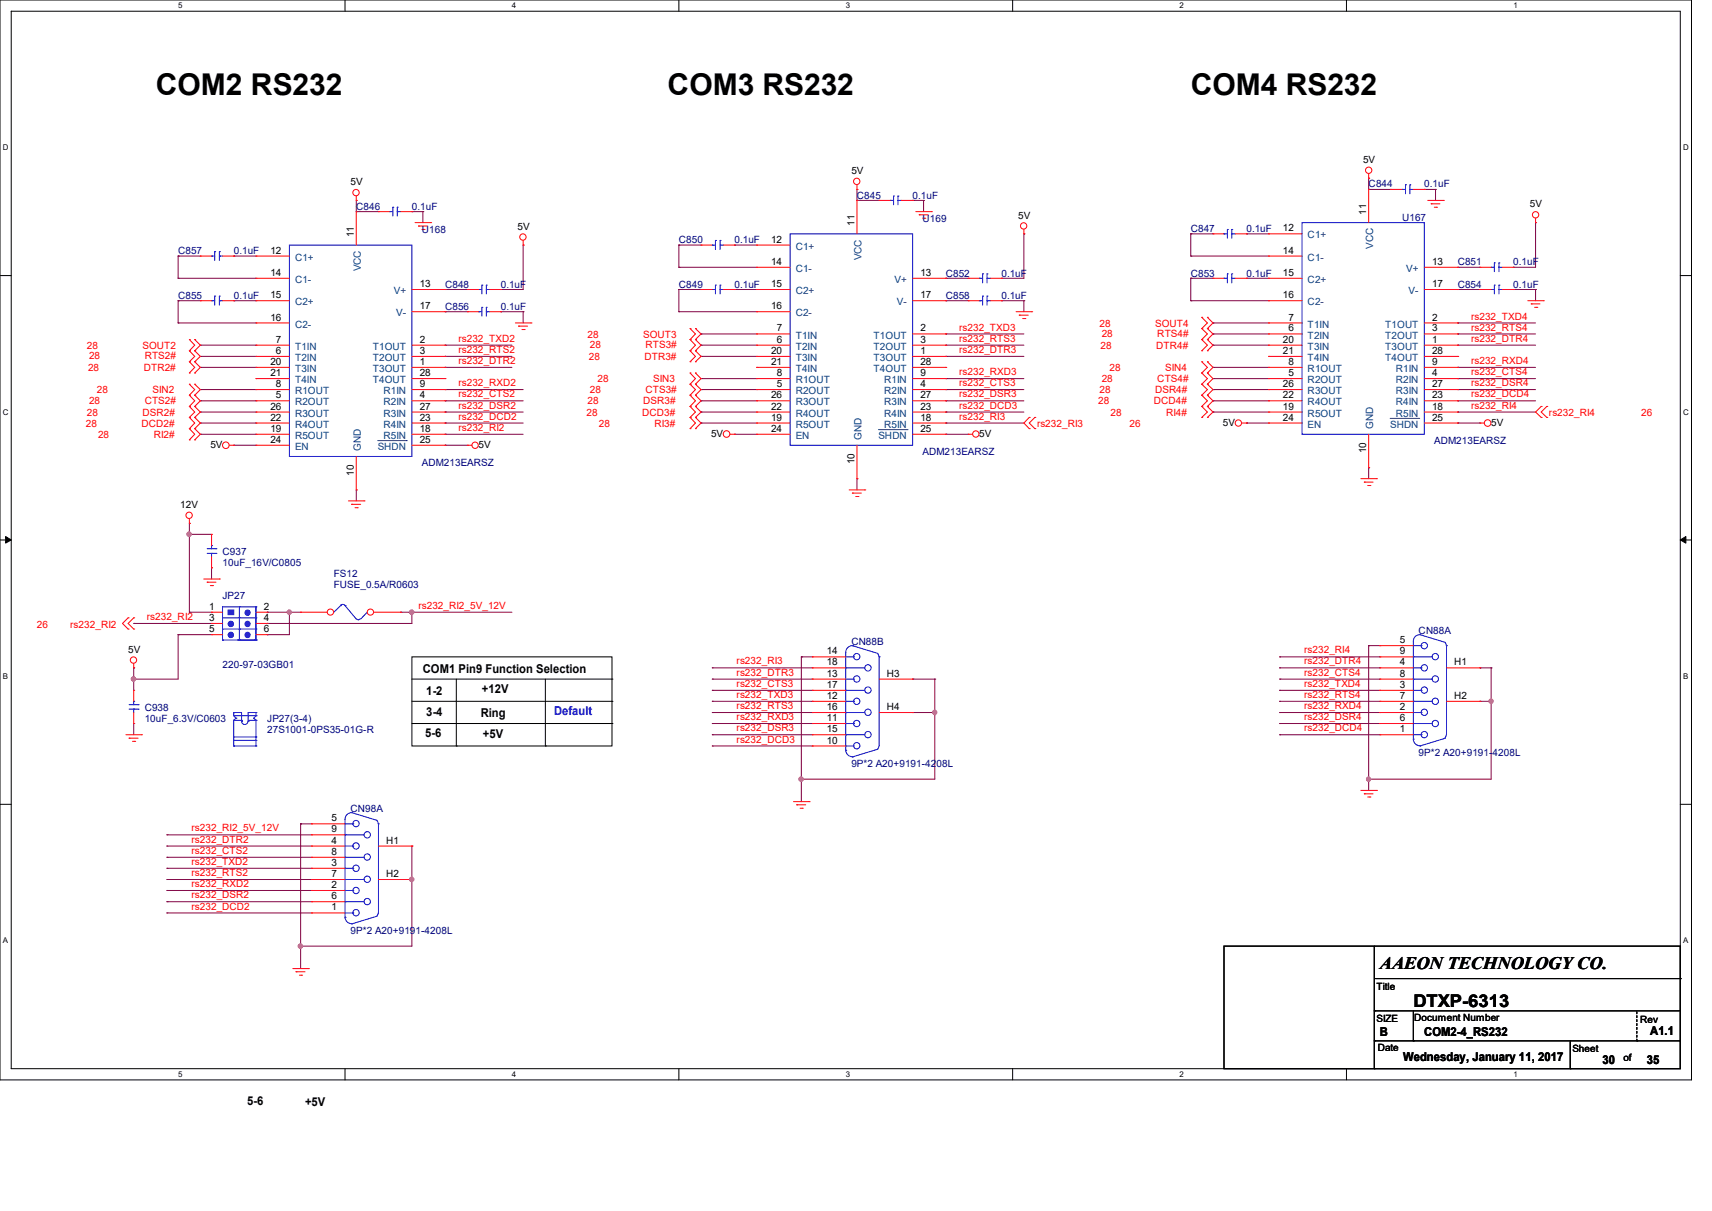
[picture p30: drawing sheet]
<svg xmlns="http://www.w3.org/2000/svg" width="297mm" height="210mm" viewBox="0 0 297 210" stroke-linecap="round" stroke-linejoin="round" font-family="sans-serif">
<defs><g id="words">
<g font-size="5.2">
<text x="27.1" y="16.4">COM2 RS232</text>
<text x="115.8" y="16.4">COM3 RS232</text>
<text x="206.6" y="16.4">COM4 RS232</text>
</g>
<g font-size="3">
<text x="239.4" y="168">AAEON TECHNOLOGY CO.</text>
<text x="245.2" y="174.7">DTXP-6313</text>
</g>
<g font-size="2.1">
<text x="73.4" y="116.7">COM1 Pin9 Function Selection</text>
<text x="74" y="120.5">1-2</text>
<text x="74" y="124.2">3-4</text>
<text x="83.4" y="124.4">Ring</text>
<text x="83.6" y="120.1">+12V</text>
<text x="73.7" y="127.9">5-6</text>
<text x="83.8" y="128.1">+5V</text>
<text x="239.4" y="179.6">B</text>
<text x="247.1" y="179.6">COM2-4_RS232</text>
<text x="286.3" y="179.4">A1.1</text>
<text x="243.5" y="184">Wednesday, January 11, 2017</text>
<text x="278" y="184.4">30</text>
<text x="285.7" y="184.4">35</text>
<text x="42.9" y="191.6">5-6</text>
<text x="52.9" y="191.8">+5V</text>
</g>
<text font-size="2.1" fill="#00f" x="96.1" y="124">Default</text>
<g font-size="1.7">
<text x="236.5" y="28.3">5V</text>
<text x="60.8" y="32.1">5V</text>
<text x="147.7" y="30.2">5V</text>
<text x="265.4" y="36">5V</text>
<text x="61.4" y="41.1" transform="rotate(-90 61.4 41.1)">11</text>
<text x="89.8" y="39.8">5V</text>
<text x="148.2" y="39.2" transform="rotate(-90 148.2 39.2)">11</text>
<text x="176.7" y="37.9">5V</text>
<text x="222.6" y="40.1">12</text>
<text x="237" y="37.3" transform="rotate(-90 237 37.3)">11</text>
<text x="46.9" y="44">12</text>
<text x="46.9" y="47.8">14</text>
<text x="133.8" y="42.1">12</text>
<text x="133.8" y="45.9">14</text>
<text x="159.7" y="47.8">13</text>
<text x="222.6" y="44">14</text>
<text x="222.6" y="47.8">15</text>
<text x="248.4" y="45.9">13</text>
<text x="46.9" y="51.7">15</text>
<text x="72.8" y="53.6">17</text>
<text x="72.8" y="49.8">13</text>
<text x="133.8" y="49.8">15</text>
<text x="133.8" y="53.6">16</text>
<text x="159.7" y="51.7">17</text>
<text x="222.6" y="51.7">16</text>
<text x="248.4" y="49.8">17</text>
<text x="46.9" y="55.6">16</text>
<text x="47.9" y="59.4">7</text>
<text x="72.8" y="59.4">2</text>
<text x="134.7" y="57.5">7</text>
<text x="134.7" y="59.4">6</text>
<text x="159.7" y="59.4">3</text>
<text x="159.7" y="57.5">2</text>
<text x="222.6" y="59.4">20</text>
<text x="223.6" y="55.6">7</text>
<text x="223.6" y="57.5">6</text>
<text x="248.4" y="59.4">1</text>
<text x="248.4" y="57.5">3</text>
<text x="248.4" y="55.6">2</text>
<text x="46.9" y="63.3">20</text>
<text x="46.9" y="65.2">21</text>
<text x="47.9" y="61.4">6</text>
<text x="72.8" y="65.2">28</text>
<text x="72.8" y="63.3">1</text>
<text x="72.8" y="61.4">3</text>
<text x="133.8" y="61.4">20</text>
<text x="133.8" y="63.3">21</text>
<text x="134.7" y="65.2">8</text>
<text x="159.7" y="65.2">9</text>
<text x="159.7" y="63.3">28</text>
<text x="159.7" y="61.4">1</text>
<text x="222.6" y="61.4">21</text>
<text x="223.6" y="63.3">8</text>
<text x="223.6" y="65.2">5</text>
<text x="248.4" y="65.2">4</text>
<text x="248.4" y="63.3">9</text>
<text x="248.4" y="61.4">28</text>
<text x="46.9" y="71">26</text>
<text x="47.9" y="67.1">8</text>
<text x="47.9" y="69.1">5</text>
<text x="72.8" y="71">27</text>
<text x="72.8" y="69.1">4</text>
<text x="72.8" y="67.1">9</text>
<text x="133.8" y="69.1">26</text>
<text x="133.8" y="71">22</text>
<text x="134.7" y="67.1">5</text>
<text x="159.7" y="71">23</text>
<text x="159.7" y="69.1">27</text>
<text x="159.7" y="67.1">4</text>
<text x="222.6" y="67.1">26</text>
<text x="222.6" y="69.1">22</text>
<text x="222.6" y="71">19</text>
<text x="248.4" y="71">18</text>
<text x="248.4" y="69.1">23</text>
<text x="248.4" y="67.1">27</text>
<text x="36.5" y="77.7">5V</text>
<text x="46.9" y="72.9">22</text>
<text x="46.9" y="74.9">19</text>
<text x="46.9" y="76.8">24</text>
<text x="72.8" y="76.8">25</text>
<text x="72.8" y="74.9">18</text>
<text x="72.8" y="72.9">23</text>
<text x="83" y="77.7">5V</text>
<text x="123.4" y="75.7">5V</text>
<text x="133.8" y="72.9">19</text>
<text x="133.8" y="74.9">24</text>
<text x="159.7" y="74.9">25</text>
<text x="159.7" y="72.9">18</text>
<text x="169.9" y="75.7">5V</text>
<text x="212.2" y="73.8">5V</text>
<text x="222.6" y="72.9">24</text>
<text x="248.4" y="72.9">25</text>
<text x="258.7" y="73.8">5V</text>
<text x="61.4" y="82.5" transform="rotate(-90 61.4 82.5)">10</text>
<text x="148.2" y="80.5" transform="rotate(-90 148.2 80.5)">10</text>
<text x="237" y="78.6" transform="rotate(-90 237 78.6)">10</text>
<text x="31.3" y="88.1">12V</text>
<text x="36.3" y="105.7">1</text>
<text x="36.3" y="107.7">3</text>
<text x="45.8" y="105.7">2</text>
<text x="45.8" y="107.7">4</text>
<text x="22.2" y="113.2">5V</text>
<text x="36.3" y="109.6">5</text>
<text x="45.8" y="109.6">6</text>
<text x="143.4" y="113.5">14</text>
<text x="242.9" y="111.5">5</text>
<text x="242.9" y="113.5">9</text>
<text x="143.4" y="115.4">18</text>
<text x="143.4" y="117.3">13</text>
<text x="143.4" y="119.3">17</text>
<text x="153.9" y="117.3">H3</text>
<text x="242.9" y="115.4">4</text>
<text x="242.9" y="117.3">8</text>
<text x="242.9" y="119.3">3</text>
<text x="252.3" y="115.4">H1</text>
<text x="143.4" y="121.2">12</text>
<text x="143.4" y="123.1">16</text>
<text x="143.4" y="125">11</text>
<text x="153.9" y="123.1">H4</text>
<text x="242.9" y="121.2">7</text>
<text x="242.9" y="123.1">2</text>
<text x="242.9" y="125">6</text>
<text x="252.3" y="121.2">H2</text>
<text x="143.4" y="127">15</text>
<text x="143.4" y="128.9">10</text>
<text x="242.9" y="127">1</text>
<text x="57.5" y="142.4">5</text>
<text x="57.5" y="144.4">9</text>
<text x="57.5" y="146.3">4</text>
<text x="57.5" y="148.2">8</text>
<text x="67" y="146.3">H1</text>
<text x="57.5" y="150.2">3</text>
<text x="57.5" y="152.1">7</text>
<text x="57.5" y="154">2</text>
<text x="57.5" y="156">6</text>
<text x="67" y="152.1">H2</text>
<text x="57.5" y="157.9">1</text>
<text x="238.8" y="171.7">Title</text>
<text x="238.8" y="177.3">SIZE</text>
<text x="245.4" y="177.1">Document Number</text>
<text x="284.6" y="177.5">Rev</text>
<text x="239" y="182.3">Date</text>
<text x="272.8" y="182.5">Sheet</text>
<text x="281.6" y="184.1">of</text>
</g>
<g font-size="1.7" fill="#000080">
<text x="148.7" y="34.5">C845</text>
<text x="158.3" y="34.5">0.1uF</text>
<text x="237.4" y="32.5">C844</text>
<text x="247.1" y="32.5">0.1uF</text>
<text x="61.8" y="36.4">C846</text>
<text x="71.5" y="36.4">0.1uF</text>
<text x="73.2" y="40.4">U168</text>
<text x="160.1" y="38.5">U169</text>
<text x="206.6" y="40.2">C847</text>
<text x="216.2" y="40.2">0.1uF</text>
<text x="243.2" y="38.3">U167</text>
<text x="30.9" y="44.1">C857</text>
<text x="40.6" y="44.1">0.1uF</text>
<text x="117.8" y="42.2">C850</text>
<text x="127.4" y="42.2">0.1uF</text>
<text x="164.1" y="48">C852</text>
<text x="173.7" y="48">0.1uF</text>
<text x="206.6" y="48">C853</text>
<text x="216.2" y="48">0.1uF</text>
<text x="252.9" y="46">C851</text>
<text x="262.5" y="46">0.1uF</text>
<text x="30.9" y="51.8">C855</text>
<text x="40.6" y="51.8">0.1uF</text>
<text x="77.2" y="53.8">C856</text>
<text x="77.2" y="49.9">C848</text>
<text x="86.9" y="53.8">0.1uF</text>
<text x="86.9" y="49.9">0.1uF</text>
<text x="117.8" y="49.9">C849</text>
<text x="127.4" y="49.9">0.1uF</text>
<text x="164.1" y="51.8">C858</text>
<text x="173.7" y="51.8">0.1uF</text>
<text x="252.9" y="49.9">C854</text>
<text x="262.5" y="49.9">0.1uF</text>
<text x="248.8" y="76.9">ADM213EARSZ</text>
<text x="73.2" y="80.8">ADM213EARSZ</text>
<text x="160.1" y="78.8">ADM213EARSZ</text>
<text x="38.6" y="96.2">C937</text>
<text x="38.6" y="98.1">10uF_16V/C0805</text>
<text x="57.9" y="100.1">FS12</text>
<text x="38.6" y="103.9">JP27</text>
<text x="57.9" y="102">FUSE_0.5A/R0603</text>
<text x="147.7" y="111.8">CN88B</text>
<text x="246.1" y="109.9">CN88A</text>
<text x="38.6" y="115.9">220-97-03GB01</text>
<text x="25.1" y="123.2">C938</text>
<text x="25.1" y="125.2">10uF_6.3V/C0603</text>
<text x="46.4" y="125.2">JP27(3-4)</text>
<text x="46.4" y="127.1">27S1001-0PS35-01G-R</text>
<text x="246.1" y="131.1">9P*2 A20+9191-4208L</text>
<text x="147.7" y="133.1">9P*2 A20+9191-4208L</text>
<text x="60.8" y="140.8">CN98A</text>
<text x="60.8" y="162">9P*2 A20+9191-4208L</text>
</g>
<g font-size="1.7" fill="#004080">
<text x="226.9" y="41.4">C1+</text>
<text x="51.2" y="45.2">C1+</text>
<text x="62.6" y="47.1" transform="rotate(-90 62.6 47.1)">VCC</text>
<text x="138" y="43.3">C1+</text>
<text x="138" y="47.2">C1-</text>
<text x="149.5" y="45.1" transform="rotate(-90 149.5 45.1)">VCC</text>
<text x="226.9" y="45.2">C1-</text>
<text x="238.2" y="43.2" transform="rotate(-90 238.2 43.2)">VCC</text>
<text x="244" y="47.2">V+</text>
<text x="51.2" y="49.1">C1-</text>
<text x="51.2" y="53">C2+</text>
<text x="68.3" y="51">V+</text>
<text x="138" y="51">C2+</text>
<text x="155.2" y="49.1">V+</text>
<text x="155.6" y="53">V-</text>
<text x="226.9" y="49.1">C2+</text>
<text x="226.9" y="53">C2-</text>
<text x="244.4" y="51">V-</text>
<text x="51.2" y="56.8">C2-</text>
<text x="68.7" y="54.9">V-</text>
<text x="138" y="54.9">C2-</text>
<text x="138" y="58.7">T1IN</text>
<text x="151.6" y="58.7">T1OUT</text>
<text x="226.9" y="56.8">T1IN</text>
<text x="226.9" y="58.7">T2IN</text>
<text x="240.3" y="58.7">T2OUT</text>
<text x="240.3" y="56.8">T1OUT</text>
<text x="51.2" y="60.7">T1IN</text>
<text x="51.2" y="62.6">T2IN</text>
<text x="51.2" y="64.5">T3IN</text>
<text x="64.7" y="64.5">T3OUT</text>
<text x="64.7" y="62.6">T2OUT</text>
<text x="64.7" y="60.7">T1OUT</text>
<text x="138" y="60.7">T2IN</text>
<text x="138" y="62.6">T3IN</text>
<text x="138" y="64.5">T4IN</text>
<text x="151.6" y="64.5">T4OUT</text>
<text x="151.6" y="62.6">T3OUT</text>
<text x="151.6" y="60.7">T2OUT</text>
<text x="226.9" y="60.7">T3IN</text>
<text x="226.9" y="62.6">T4IN</text>
<text x="226.9" y="64.5">R1OUT</text>
<text x="240.3" y="62.6">T4OUT</text>
<text x="240.3" y="60.7">T3OUT</text>
<text x="242.2" y="64.5">R1IN</text>
<text x="51.2" y="66.5">T4IN</text>
<text x="51.2" y="68.4">R1OUT</text>
<text x="51.2" y="70.3">R2OUT</text>
<text x="64.7" y="66.5">T4OUT</text>
<text x="66.5" y="70.3">R2IN</text>
<text x="66.5" y="68.4">R1IN</text>
<text x="138" y="66.5">R1OUT</text>
<text x="138" y="68.4">R2OUT</text>
<text x="138" y="70.3">R3OUT</text>
<text x="153.4" y="70.3">R3IN</text>
<text x="153.4" y="68.4">R2IN</text>
<text x="153.4" y="66.5">R1IN</text>
<text x="226.9" y="66.5">R2OUT</text>
<text x="226.9" y="68.4">R3OUT</text>
<text x="226.9" y="70.3">R4OUT</text>
<text x="242.2" y="70.3">R4IN</text>
<text x="242.2" y="68.4">R3IN</text>
<text x="242.2" y="66.5">R2IN</text>
<text x="51.2" y="72.3">R3OUT</text>
<text x="51.2" y="74.2">R4OUT</text>
<text x="51.2" y="76.1">R5OUT</text>
<text x="66.5" y="76.1">R5IN</text>
<text x="66.5" y="74.2">R4IN</text>
<text x="66.5" y="72.3">R3IN</text>
<text x="138" y="72.3">R4OUT</text>
<text x="138" y="74.2">R5OUT</text>
<text x="138" y="76.1">EN</text>
<text x="149.5" y="76.2" transform="rotate(-90 149.5 76.2)">GND</text>
<text x="152.4" y="76.1">SHDN</text>
<text x="153.4" y="74.2">R5IN</text>
<text x="153.4" y="72.3">R4IN</text>
<text x="226.9" y="72.3">R5OUT</text>
<text x="226.9" y="74.2">EN</text>
<text x="238.2" y="74.3" transform="rotate(-90 238.2 74.3)">GND</text>
<text x="241.2" y="74.2">SHDN</text>
<text x="242.2" y="72.3">R5IN</text>
<text x="51.2" y="78">EN</text>
<text x="62.6" y="78.2" transform="rotate(-90 62.6 78.2)">GND</text>
<text x="65.5" y="78">SHDN</text>
</g>
<g font-size="1.7" fill="#f00">
<text x="79.5" y="59.3">rs232_TXD2</text>
<text x="101.9" y="58.6">28</text>
<text x="111.6" y="58.6">SOUT3</text>
<text x="166.4" y="59.3">rs232_RTS3</text>
<text x="166.4" y="57.3">rs232_TXD3</text>
<text x="190.7" y="56.6">28</text>
<text x="191.1" y="58.4">28</text>
<text x="200.4" y="56.6">SOUT4</text>
<text x="200.8" y="58.4">RTS4#</text>
<text x="255.2" y="57.3">rs232_RTS4</text>
<text x="255.2" y="59.3">rs232_DTR4</text>
<text x="255.2" y="55.4">rs232_TXD4</text>
<text x="15.1" y="60.5">28</text>
<text x="15.3" y="64.3">28</text>
<text x="15.5" y="62.2">28</text>
<text x="24.7" y="60.5">SOUT2</text>
<text x="24.9" y="64.3">DTR2#</text>
<text x="25.1" y="62.2">RTS2#</text>
<text x="79.5" y="61.2">rs232_RTS2</text>
<text x="79.5" y="63.1">rs232_DTR2</text>
<text x="102.1" y="62.4">28</text>
<text x="102.3" y="60.3">28</text>
<text x="111.8" y="62.4">DTR3#</text>
<text x="112" y="60.3">RTS3#</text>
<text x="166.4" y="65.1">rs232_RXD3</text>
<text x="166.4" y="61.2">rs232_DTR3</text>
<text x="190.9" y="60.5">28</text>
<text x="192.5" y="64.3">28</text>
<text x="200.6" y="60.5">DTR4#</text>
<text x="202.1" y="64.3">SIN4</text>
<text x="255.2" y="63.1">rs232_RXD4</text>
<text x="255.2" y="65.1">rs232_CTS4</text>
<text x="15.5" y="70.1">28</text>
<text x="16.8" y="68.2">28</text>
<text x="25.1" y="70.1">CTS2#</text>
<text x="26.5" y="68.2">SIN2</text>
<text x="79.5" y="70.9">rs232_DSR2</text>
<text x="79.5" y="67">rs232_RXD2</text>
<text x="79.5" y="68.9">rs232_CTS2</text>
<text x="101.9" y="70.1">28</text>
<text x="102.3" y="68.2">28</text>
<text x="103.7" y="66.3">28</text>
<text x="111.6" y="70.1">DSR3#</text>
<text x="112" y="68.2">CTS3#</text>
<text x="113.3" y="66.3">SIN3</text>
<text x="166.4" y="70.9">rs232_DCD3</text>
<text x="166.4" y="68.9">rs232_DSR3</text>
<text x="166.4" y="67">rs232_CTS3</text>
<text x="190.5" y="70.1">28</text>
<text x="190.7" y="68.2">28</text>
<text x="191.1" y="66.3">28</text>
<text x="200.2" y="70.1">DCD4#</text>
<text x="200.4" y="68.2">DSR4#</text>
<text x="200.8" y="66.3">CTS4#</text>
<text x="255.2" y="67">rs232_DSR4</text>
<text x="255.2" y="70.9">rs232_RI4</text>
<text x="255.2" y="68.9">rs232_DCD4</text>
<text x="14.9" y="74">28</text>
<text x="15.1" y="72.1">28</text>
<text x="17" y="75.9">28</text>
<text x="24.6" y="74">DCD2#</text>
<text x="24.7" y="72.1">DSR2#</text>
<text x="26.7" y="75.9">RI2#</text>
<text x="79.5" y="74.7">rs232_RI2</text>
<text x="79.5" y="72.8">rs232_DCD2</text>
<text x="101.8" y="72.1">28</text>
<text x="103.9" y="74">28</text>
<text x="111.4" y="72.1">DCD3#</text>
<text x="113.5" y="74">RI3#</text>
<text x="166.4" y="72.8">rs232_RI3</text>
<text x="179.9" y="74">rs232_RI3</text>
<text x="192.7" y="72.1">28</text>
<text x="195.9" y="74">26</text>
<text x="202.3" y="72.1">RI4#</text>
<text x="268.7" y="72.1">rs232_RI4</text>
<text x="284.7" y="72.1">26</text>
<text x="25.5" y="107.5">rs232_RI2</text>
<text x="72.6" y="105.6">rs232_RI2_5V_12V</text>
<text x="6.4" y="109">26</text>
<text x="12.2" y="109">rs232_RI2</text>
<text x="226.3" y="113.3">rs232_RI4</text>
<text x="127.8" y="119.1">rs232_CTS3</text>
<text x="127.8" y="117.2">rs232_DTR3</text>
<text x="127.8" y="115.2">rs232_RI3</text>
<text x="226.3" y="119.1">rs232_TXD4</text>
<text x="226.3" y="117.2">rs232_CTS4</text>
<text x="226.3" y="115.2">rs232_DTR4</text>
<text x="127.8" y="124.9">rs232_RXD3</text>
<text x="127.8" y="121">rs232_TXD3</text>
<text x="127.8" y="123">rs232_RTS3</text>
<text x="226.3" y="124.9">rs232_DSR4</text>
<text x="226.3" y="123">rs232_RXD4</text>
<text x="226.3" y="121">rs232_RTS4</text>
<text x="127.8" y="126.8">rs232_DSR3</text>
<text x="127.8" y="128.8">rs232_DCD3</text>
<text x="226.3" y="126.8">rs232_DCD4</text>
<text x="33.2" y="150">rs232_TXD2</text>
<text x="33.2" y="148.1">rs232_CTS2</text>
<text x="33.2" y="146.1">rs232_DTR2</text>
<text x="33.2" y="144.2">rs232_RI2_5V_12V</text>
<text x="33.2" y="155.8">rs232_DSR2</text>
<text x="33.2" y="153.8">rs232_RXD2</text>
<text x="33.2" y="151.9">rs232_RTS2</text>
<text x="33.2" y="157.7">rs232_DCD2</text>
</g>
<g font-size="1.4">
<text x="30.9" y="1.4">5</text>
<text x="88.8" y="1.4">4</text>
<text x="146.7" y="1.4">3</text>
<text x="204.6" y="1.4">2</text>
<text x="262.6" y="1.4">1</text>
<text x=".5" y="26.1">D</text>
<text x="292" y="26.1">D</text>
<text x=".5" y="71.9">C</text>
<text x="292" y="71.9">C</text>
<text x=".5" y="117.8">B</text>
<text x="292" y="117.8">B</text>
<text x=".5" y="163.6">A</text>
<text x="292" y="163.6">A</text>
<text x="30.9" y="186.8">5</text>
<text x="88.8" y="186.8">4</text>
<text x="146.7" y="186.8">3</text>
<text x="204.6" y="186.8">2</text>
<text x="262.6" y="186.8">1</text>
</g>
</g></defs>
<path d="M0 0h293.5v187.3h-293.5zM1.9 1.9h289.6v183.4h-289.6z" fill="none" stroke="#000" stroke-width=".17"/>
<g fill="#fff">
<path d="M30.9 .2h.8v1.5h-.8z"/>
<path d="M30.9 185.5h.8v1.6h-.8z"/>
</g>
<path d="M59.9 0v1.9M59.9 185.3v2" fill="none" stroke="#000" stroke-width=".17"/>
<g fill="#fff">
<path d="M88.8 .2h.8v1.5h-.8z"/>
<path d="M88.8 185.5h.8v1.6h-.8z"/>
</g>
<path d="M117.8 0v1.9M117.8 185.3v2" fill="none" stroke="#000" stroke-width=".17"/>
<g fill="#fff">
<path d="M146.7 .2h.8v1.5h-.8z"/>
<path d="M146.7 185.5h.8v1.6h-.8z"/>
</g>
<path d="M175.7 0v1.9M175.7 185.3v2" fill="none" stroke="#000" stroke-width=".17"/>
<g fill="#fff">
<path d="M204.6 .2h.8v1.5h-.8z"/>
<path d="M204.6 185.5h.8v1.6h-.8z"/>
</g>
<path d="M233.6 0v1.9M233.6 185.3v2" fill="none" stroke="#000" stroke-width=".17"/>
<g fill="#fff">
<path d="M262.6 .2h.7v1.5h-.7z"/>
<path d="M262.6 185.5h.7v1.6h-.7z"/>
<path d="M.5 24.8h1v1.6h-1z"/>
<path d="M292 24.8h1v1.6h-1z"/>
<path d="M.5 70.7h1v1.5h-1z"/>
<path d="M292 70.7h1v1.5h-1z"/>
</g>
<path d="M0 47.8h1.9M291.5 47.8h2" fill="none" stroke="#000" stroke-width=".17"/>
<g fill="#fff">
<path d="M.5 116.5h.9v1.6h-.9z"/>
<path d="M292 116.5h.9v1.6h-.9z"/>
</g>
<path d="M0 93.6h1.9M291.5 93.6h2" fill="none" stroke="#000" stroke-width=".17"/>
<path d="M1 93l.9 .6-.9 .6zM291.5 93.6l1-.6v1.2z" fill="#000" stroke="#000" stroke-width=".17"/>
<g fill="#fff">
<path d="M.5 162.4h.9v1.5h-.9z"/>
<path d="M292 162.4h.9v1.5h-.9z"/>
</g>
<g fill="none" stroke="#000" stroke-width=".17">
<path d="M71.5 113.9h34.7v15.5h-34.7zM71.5 117.8h34.7M79.2 117.8v11.6M94.6 117.8v11.6M106.2 117.8h.1M0 139.5h1.9M71.5 121.6h34.7M71.5 125.5h34.7M79.2 129.4h.1M94.6 129.4h.1M106.2 121.6h.1M106.2 125.5h.1"/>
<path d="M291.5 139.5h2M212.3 164.1h79.2v21.2h-79.2zM238.4 175.3h.1M238.4 175.3h53.1M238.4 164.1v21.2M238.6 169.7h52.9M245.2 175.3v5.2M291.5 169.7h.1M238.4 180.5h.1M238.4 185.3h.1M238.4 180.5h53.1M245.2 180.5h.1"/>
<path d="M272.4 185.3h.1M272.4 180.5v4.8"/>
</g>
<g fill="none" stroke="#800040" stroke-width=".17">
<path d="M61.8 34.8h.1M61.8 36.7h.1M61.8 34.8v1.9M61.8 36.7h3.9M71.5 36.7h.1M71.5 36.7h1.9M73.4 36.7h.1M73.4 36.7v1.9M148.7 34.8h.1M148.7 32.9h.1M148.7 34.8h3.8M148.7 32.9v1.9"/>
<path d="M158.3 34.8h.1M158.3 34.8h1.9M160.2 34.8h.1M160.2 34.8v1.9M237.4 32.9h.1M237.4 30.9h.1M237.4 30.9v2M237.4 32.9h3.9M247.1 32.9h.1M247.1 32.9h1.9M249 32.9h.1M249 32.9v1.9"/>
<path d="M266.4 38.6h.1M266.4 38.6v7.8h-3.8M30.9 48.3h.1M30.9 52.2h.1M30.9 56h.1M30.9 44.4h.1M30.9 48.3h13.5M30.9 52.2h3.9M30.9 44.4v3.9M30.9 52.2v3.8M30.9 56h13.5M30.9 44.4h3.9"/>
<path d="M34.8 59.9h.1M34.8 59.9h9.6M40.6 44.4h.1M40.6 52.2h.1M40.6 52.2h3.8M40.6 44.4h3.8M77.2 59.9h.1M77.2 54.1h.1M77.2 50.2h.1M77.2 59.9h11.6M77.2 54.1h3.9M77.2 50.2h3.9"/>
<path d="M86.9 54.1h.1M86.9 50.2h.1M86.9 54.1h3.9M90.8 42.5h.1M90.8 54.1h.1M90.8 42.5v7.7h-3.9M90.8 54.1v1.9M117.8 46.4h.1M117.8 50.2h.1M117.8 54.1h.1M117.8 42.5h.1M117.8 54.1h13.5"/>
<path d="M117.8 50.2h3.8M117.8 46.4h13.5M117.8 42.5v3.9M117.8 50.2v3.9M117.8 42.5h3.8M121.6 57.9h.1M121.6 59.9h.1M121.6 59.9h9.7M121.6 57.9h9.7M127.4 50.2h.1M127.4 42.5h.1M127.4 50.2h3.9"/>
<path d="M127.4 42.5h3.9M164.1 52.2h.1M164.1 48.3h.1M164.1 59.9h.1M164.1 57.9h.1M164.1 59.9h13.5M164.1 48.3h3.9M164.1 52.2h3.9M164.1 57.9h13.5M173.7 52.2h.1M173.7 48.3h.1M173.7 52.2h3.9"/>
<path d="M177.6 40.6h.1M177.6 52.2h.1M177.6 40.6v7.7h-3.9M177.6 52.2v1.9M206.6 44.4h.1M206.6 48.3h.1M206.6 52.2h.1M206.6 40.6h.1M206.6 48.3h3.8M206.6 52.2h13.5M206.6 44.4h13.5M206.6 40.6v3.8"/>
<path d="M206.6 48.3v3.9M206.6 40.6h3.8M210.4 57.9h.1M210.4 56h.1M210.4 59.9h.1M210.4 59.9h9.7M210.4 56h9.7M210.4 57.9h9.7M216.2 40.6h.1M216.2 48.3h.1M216.2 48.3h3.9M216.2 40.6h3.9"/>
<path d="M252.9 57.9h.1M252.9 59.9h.1M252.9 56h.1M252.9 50.2h.1M252.9 46.4h.1M252.9 59.9h13.5M252.9 50.2h3.9M252.9 56h13.5M252.9 46.4h3.9M252.9 57.9h13.5M262.6 50.2h.1M262.6 46.4h.1"/>
<path d="M262.6 50.2h3.8M266.4 50.2h.1M266.4 50.2v2M34.8 75.3h.1M34.8 73.4h.1M34.8 71.5h.1M34.8 61.8h.1M34.8 69.5h.1M34.8 63.7h.1M34.8 67.6h.1M34.8 75.3h9.6M34.8 73.4h9.6"/>
<path d="M34.8 71.5h9.6M34.8 67.6h9.6M34.8 61.8h9.6M34.8 69.5h9.6M34.8 63.7h9.6M40.6 77.2h.1M40.6 77.2h3.8M77.2 71.5h.1M77.2 67.6h.1M77.2 61.8h.1M77.2 69.5h.1M77.2 75.3h.1"/>
<path d="M77.2 63.7h.1M77.2 73.4h.1M77.2 77.2h.1M77.2 75.3h13.6M77.2 73.4h13.6M77.2 71.5h13.6M77.2 67.6h13.6M77.2 61.8h11.6M77.2 69.5h13.6M77.2 63.7h11.6M77.2 77.2h3.9M121.6 65.7h.1"/>
<path d="M121.6 71.5h.1M121.6 69.5h.1M121.6 67.6h.1M121.6 73.4h.1M121.6 61.8h.1M121.6 73.4h9.7M121.6 71.5h9.7M121.6 67.6h9.7M121.6 61.8h9.7M121.6 69.5h9.7M121.6 65.7h9.7M127.4 75.3h.1"/>
<path d="M127.4 75.3h3.9M164.1 75.3h.1M164.1 71.5h.1M164.1 73.4h.1M164.1 69.5h.1M164.1 65.7h.1M164.1 61.8h.1M164.1 67.6h.1M164.1 75.3h3.9M164.1 73.4h13.5M164.1 71.5h13.5M164.1 67.6h13.5"/>
<path d="M164.1 61.8h13.5M164.1 69.5h13.5M164.1 65.7h13.5M210.4 71.5h.1M210.4 69.5h.1M210.4 67.6h.1M210.4 65.7h.1M210.4 63.7h.1M210.4 71.5h9.7M210.4 67.6h9.7M210.4 69.5h9.7M210.4 63.7h9.7"/>
<path d="M210.4 65.7h9.7M216.2 73.4h.1M216.2 73.4h3.9M252.9 67.6h.1M252.9 63.7h.1M252.9 65.7h.1M252.9 71.5h.1M252.9 69.5h.1M252.9 73.4h.1M252.9 73.4h3.9M252.9 71.5h13.5M252.9 67.6h13.5"/>
<path d="M252.9 69.5h13.5M252.9 63.7h13.5M252.9 65.7h13.5M32.9 92.7h.1M32.9 90.8h.1M32.9 92.7h3.8M32.9 90.8v15.4M36.7 98.5h.1M36.7 98.5v1.9M61.8 85h.1M61.8 85v1.9M148.7 83h.1"/>
<path d="M148.7 83v2M237.4 81.1h.1M237.4 81.1v1.9M23.2 117.8h.1M23.2 108.1h.1M23.2 115.8h.1M23.2 115.8v3.9M23.2 108.1h13.5M30.9 110.1h.1M30.9 110.1v7.7h-7.7M30.9 110.1h5.8M32.9 106.2h.1"/>
<path d="M32.9 106.2h3.8M46.4 110.1h.1M46.4 108.1h.1M46.4 106.2h.1M46.4 106.2h5.8M50.2 106.2h.1M50.2 106.2v3.9h-3.8M69.5 106.2h.1M69.5 106.2h19.3M71.5 106.2h.1M71.5 106.2v1.9h-25.1M123.6 119.7h.1"/>
<path d="M123.6 117.8h.1M123.6 115.8h.1M123.6 115.8h17.3M123.6 117.8h17.3M123.6 119.7h17.3M139 113.9h.1M139 113.9h1.9M139 113.9v25.1M158.3 117.8h.1M158.3 117.8h3.9M162.2 117.8h.1M162.2 117.8v17.3h-23.2"/>
<path d="M222 119.7h.1M222 117.8h.1M222 115.8h.1M222 113.9h.1M222 115.8h17.4M222 117.8h17.4M222 113.9h17.4M222 119.7h17.4M237.4 112h.1M237.4 112v25.1M237.4 112h2M256.8 115.8h.1"/>
<path d="M256.8 115.8h1.9M258.7 115.8h.1M258.7 115.8v19.3h-21.3M23.2 125.5h.1M23.2 125.5v1.9M123.6 127.4h.1M123.6 129.4h.1M123.6 125.5h.1M123.6 121.6h.1M123.6 123.6h.1M123.6 123.6h17.3M123.6 121.6h17.3"/>
<path d="M123.6 127.4h17.3M123.6 129.4h17.3M123.6 125.5h17.3M139 135.1h.1M158.3 123.6h.1M158.3 123.6h3.9M162.2 123.6h.1M222 125.5h.1M222 127.4h.1M222 123.6h.1M222 121.6h.1M222 123.6h17.4"/>
<path d="M222 121.6h17.4M222 127.4h17.4M222 125.5h17.4M237.4 135.1h.1M256.8 121.6h.1M256.8 121.6h1.9M258.7 121.6h.1M29 156.4h.1M29 158.3h.1M29 154.4h.1M29 150.6h.1M29 148.7h.1"/>
<path d="M29 146.7h.1M29 144.8h.1M29 152.5h.1M29 156.4h25.1M29 158.3h25.1M29 154.4h25.1M29 150.6h25.1M29 148.7h25.1M29 146.7h25.1M29 144.8h25.1M29 152.5h25.1M52.2 142.9h.1"/>
<path d="M52.2 142.9v25.1M52.2 142.9h1.9M71.5 152.5h.1M71.5 146.7h.1M71.5 146.7v17.4h-19.3M52.2 164.1h.1"/>
</g>
<g fill="#f0f" stroke="#f0f" stroke-width=".17">
<circle cx="258.7" cy="121.6" r=".37"/>
<circle cx="162.1" cy="123.5" r=".37"/>
<circle cx="237.4" cy="135.1" r=".37"/>
<circle cx="139" cy="135.1" r=".38"/>
<circle cx="52.1" cy="164.1" r=".38"/>
<circle cx="71.4" cy="152.5" r=".38"/>
<circle cx="23.2" cy="117.8" r=".38"/>
<circle cx="50.2" cy="106.2" r=".37"/>
<circle cx="71.4" cy="106.2" r=".38"/>
<circle cx="32.8" cy="92.6" r=".38"/>
</g>
<g fill="none" stroke="#f00" stroke-width=".17">
<path d="M61.8 34.8h.1M61.8 36.7h.1M61.8 34v.8M61.8 36.7v5.8M65.7 36.7h.1M65.7 36.7h1.9M69.5 36.7h2M71.5 36.7h.1M72 38.6h2.7M72.6 39.2h.1M72.6 39.2h1.5M73.2 39.8h.4"/>
<path d="M73.6 39.8h.1M74.7 38.6h.1M148.7 32.9h.1M148.7 34.8h.1M148.7 32v.9M148.7 34.8v5.8M152.5 34.8h.1M152.5 34.8h1.9M156.4 34.8h1.9M158.3 34.8h.1M158.9 36.7h2.7M159.5 37.3h.1"/>
<path d="M159.5 37.3h1.5M160.1 37.8h.3M160.4 37.8h.1M161.6 36.7h.1M177.6 39.8v.8M237.4 30.9h.1M237.4 32.9h.1M237.4 30.1v.8M237.4 32.9v5.7M241.3 32.9h.1M241.3 32.9h1.9M245.2 32.9h1.9"/>
<path d="M247.1 32.9h.1M247.7 34.8h2.7M248.3 35.3h.1M248.3 35.3h1.5M248.8 35.9h.4M249.2 35.9h.1M250.4 34.8h.1M266.4 38.6h.1M266.4 37.8v.8M32.9 58.9h.1M32.9 58.9l.9 1-.9 .9M33.8 58.9h.1"/>
<path d="M33.8 58.9l1 1-1 .9M34.8 44.4h.1M34.8 52.2h.1M34.8 52.2h1.9M34.8 44.4h1.9M38.6 52.2h2M38.6 44.4h2M40.6 44.4h.1M40.6 52.2h.1M44.4 44.4h.1M44.4 48.3h.1M44.4 52.2h.1"/>
<path d="M44.4 56h.1M44.4 59.9h.1M44.4 56h5.8M44.4 52.2h5.8M44.4 44.4h5.8M44.4 59.9h5.8M44.4 48.3h5.8M71.5 54.1h5.7M71.5 50.2h5.7M71.5 59.9h5.7M77.2 59.9h.1M77.2 54.1h.1"/>
<path d="M77.2 50.2h.1M81.1 54.1h.1M81.1 54.1h1.9M85 54.1h1.9M86.9 54.1h.1M89.4 56h2.7M90 56.6h.1M90 56.6h1.5M90.6 57.1h.3M90.8 42.5h.1M90.8 41.7v.8M90.9 57.1h.1"/>
<path d="M92.1 56h.1M119.7 58.9h.1M119.7 57h.1M119.7 58.9l.9 1-.9 .9M119.7 57l.9 .9-.9 1M120.6 58.9h.1M120.6 57h.1M120.6 58.9l1 1-1 .9M120.6 57l1 .9-1 1M121.6 42.5h.1M121.6 42.5h2M125.5 42.5h1.9"/>
<path d="M127.4 42.5h.1M131.3 42.5h.1M131.3 46.4h.1M131.3 50.2h.1M131.3 54.1h.1M131.3 57.9h.1M131.3 59.9h.1M131.3 54.1h5.8M131.3 42.5h5.8M131.3 46.4h5.8M131.3 50.2h5.8M131.3 57.9h5.8"/>
<path d="M131.3 59.9h5.8M158.3 52.2h5.8M158.3 57.9h5.8M158.3 59.9h5.8M158.3 48.3h5.8M164.1 59.9h.1M164.1 57.9h.1M164.1 52.2h.1M164.1 48.3h.1M168 52.2h.1M168 48.3h.1M168 52.2h1.9"/>
<path d="M168 48.3h1.9M171.8 52.2h1.9M171.8 48.3h1.9M173.7 52.2h.1M173.7 48.3h.1M176.3 54.1h2.7M176.8 54.7h.1M176.8 54.7h1.6M177.4 55.2h.4M177.6 40.6h.1M177.8 55.2h.1M179 54.1h.1"/>
<path d="M208.5 57h.1M208.5 58.9h.1M208.5 55h.1M208.5 57l1 .9-1 1M208.5 55l1 1-1 1M208.5 58.9l1 1-1 .9M209.5 58.9h.1M209.5 57h.1M209.5 55h.1M209.5 57l.9 .9-.9 1M209.5 55l.9 1-.9 1M209.5 58.9l.9 1-.9 .9"/>
<path d="M210.4 40.6h.1M210.4 48.3h.1M210.4 48.3h1.9M210.4 40.6h1.9M214.3 48.3h1.9M214.3 40.6h1.9M216.2 40.6h.1M216.2 48.3h.1M220.1 40.6h.1M220.1 44.4h.1M220.1 48.3h.1M220.1 52.2h.1"/>
<path d="M220.1 56h.1M220.1 57.9h.1M220.1 59.9h.1M220.1 56h5.8M220.1 52.2h5.8M220.1 44.4h5.8M220.1 57.9h5.8M220.1 59.9h5.8M220.1 48.3h5.8M220.1 40.6h5.8M247.1 56h5.8M247.1 46.4h5.8"/>
<path d="M247.1 50.2h5.8M247.1 57.9h5.8M247.1 59.9h5.8M252.9 59.9h.1M252.9 57.9h.1M252.9 56h.1M252.9 50.2h.1M252.9 46.4h.1M256.8 50.2h.1M256.8 50.2h1.9M260.6 50.2h2M262.6 50.2h.1"/>
<path d="M265 52.2h2.8M265.6 52.7h.1M265.6 52.7h1.6M266.2 53.3h.4M266.6 53.3h.1M267.8 52.2h.1M32.9 60.8h.1M32.9 62.7h.1M32.9 64.7h.1M32.9 76.3h.1M32.9 74.3h.1M32.9 72.4h.1"/>
<path d="M32.9 68.5h.1M32.9 66.6h.1M32.9 70.5h.1M32.9 60.8l.9 1-.9 .9M32.9 62.7l.9 1-.9 1M32.9 74.3l.9 1-.9 1M32.9 72.4l.9 1-.9 .9M32.9 66.6l.9 1-.9 .9M32.9 68.5l.9 1-.9 1M32.9 70.5l.9 1-.9 .9M33.8 62.7h.1M33.8 60.8h.1"/>
<path d="M33.8 64.7h.1M33.8 74.3h.1M33.8 76.3h.1M33.8 72.4h.1M33.8 66.6h.1M33.8 68.5h.1M33.8 70.5h.1M33.8 60.8l1 1-1 .9M33.8 62.7l1 1-1 1M33.8 74.3l1 1-1 1M33.8 72.4l1 1-1 .9M33.8 66.6l1 1-1 .9"/>
<path d="M33.8 68.5l1 1-1 1M33.8 70.5l1 1-1 .9M39.8 77.2h.8M40.6 77.2h.1M44.4 61.8h.1M44.4 63.7h.1M44.4 65.7h.1M44.4 67.6h.1M44.4 69.5h.1M44.4 71.5h.1M44.4 73.4h.1M44.4 75.3h.1"/>
<path d="M44.4 77.2h.1M44.4 77.2h5.8M44.4 73.4h5.8M44.4 75.3h5.8M44.4 61.8h5.8M44.4 63.7h5.8M44.4 65.7h5.8M44.4 67.6h5.8M44.4 69.5h5.8M44.4 71.5h5.8M61.8 79.2v5.8M71.5 77.2h5.7"/>
<path d="M71.5 73.4h5.7M71.5 75.3h5.7M71.5 61.8h5.7M71.5 63.7h5.7M71.5 65.7h5.7M71.5 67.6h5.7M71.5 69.5h5.7M71.5 71.5h5.7M77.2 77.2h.1M77.2 75.3h.1M77.2 73.4h.1M77.2 71.5h.1"/>
<path d="M77.2 69.5h.1M77.2 67.6h.1M77.2 65.7h.1M77.2 63.7h.1M77.2 61.8h.1M81.1 77.2h.1M81.1 77.2h.8M119.7 60.8h.1M119.7 62.7h.1M119.7 74.3h.1M119.7 72.4h.1M119.7 70.5h.1"/>
<path d="M119.7 66.6h.1M119.7 64.7h.1M119.7 68.5h.1M119.7 60.8l.9 1-.9 .9M119.7 72.4l.9 1-.9 .9M119.7 70.5l.9 1-.9 .9M119.7 64.7l.9 1-.9 .9M119.7 66.6l.9 1-.9 .9M119.7 68.5l.9 1-.9 1M120.6 60.8h.1M120.6 62.7h.1M120.6 72.4h.1"/>
<path d="M120.6 74.3h.1M120.6 70.5h.1M120.6 64.7h.1M120.6 66.6h.1M120.6 68.5h.1M120.6 60.8l1 1-1 .9M120.6 72.4l1 1-1 .9M120.6 70.5l1 1-1 .9M120.6 64.7l1 1-1 .9M120.6 66.6l1 1-1 .9M120.6 68.5l1 1-1 1M126.7 75.3h.7"/>
<path d="M127.4 75.3h.1M131.3 61.8h.1M131.3 63.7h.1M131.3 65.7h.1M131.3 67.6h.1M131.3 69.5h.1M131.3 71.5h.1M131.3 73.4h.1M131.3 75.3h.1M131.3 73.4h5.8M131.3 75.3h5.8M131.3 61.8h5.8"/>
<path d="M131.3 63.7h5.8M131.3 65.7h5.8M131.3 67.6h5.8M131.3 69.5h5.8M131.3 71.5h5.8M148.7 77.2v5.8M158.3 73.4h5.8M158.3 75.3h5.8M158.3 61.8h5.8M158.3 63.7h5.8M158.3 65.7h5.8M158.3 67.6h5.8"/>
<path d="M158.3 69.5h5.8M158.3 71.5h5.8M164.1 75.3h.1M164.1 73.4h.1M164.1 71.5h.1M164.1 69.5h.1M164.1 67.6h.1M164.1 65.7h.1M164.1 63.7h.1M164.1 61.8h.1M168 75.3h.1M168 75.3h.7"/>
<path d="M178.6 72.4h.1M178.6 74.3h.1M178.6 72.4l-1 1 1 .9M179.5 74.3h.1M179.5 72.4h.1M179.5 72.4l-.9 1 .9 .9M208.5 60.8h.1M208.5 72.4h.1M208.5 70.5h.1M208.5 68.5h.1M208.5 64.7h.1M208.5 62.7h.1"/>
<path d="M208.5 66.6h.1M208.5 70.5l1 1-1 .9M208.5 68.5l1 1-1 1M208.5 62.7l1 1-1 1M208.5 64.7l1 1-1 .9M208.5 66.6l1 1-1 .9M209.5 60.8h.1M209.5 70.5h.1M209.5 72.4h.1M209.5 68.5h.1M209.5 62.7h.1M209.5 64.7h.1"/>
<path d="M209.5 66.6h.1M209.5 70.5l.9 1-.9 .9M209.5 68.5l.9 1-.9 1M209.5 62.7l.9 1-.9 1M209.5 64.7l.9 1-.9 .9M209.5 66.6l.9 1-.9 .9M215.4 73.4h.8M216.2 73.4h.1M220.1 61.8h.1M220.1 63.7h.1M220.1 65.7h.1M220.1 67.6h.1"/>
<path d="M220.1 69.5h.1M220.1 71.5h.1M220.1 73.4h.1M220.1 73.4h5.8M220.1 61.8h5.8M220.1 63.7h5.8M220.1 65.7h5.8M220.1 67.6h5.8M220.1 69.5h5.8M220.1 71.5h5.8M237.4 75.3v5.8M247.1 73.4h5.8"/>
<path d="M247.1 61.8h5.8M247.1 63.7h5.8M247.1 65.7h5.8M247.1 67.6h5.8M247.1 69.5h5.8M247.1 71.5h5.8M252.9 73.4h.1M252.9 71.5h.1M252.9 69.5h.1M252.9 67.6h.1M252.9 65.7h.1M252.9 63.7h.1"/>
<path d="M252.9 61.8h.1M256.8 73.4h.1M256.8 73.4h.7M267.4 70.5h.1M267.4 72.4h.1M267.4 70.5l-1 1 1 .9M268.4 72.4h.1M268.4 70.5h.1M268.4 70.5l-1 1 1 .9M32.9 90.8h.1M32.9 90v.8M60.5 86.9h2.7"/>
<path d="M61 87.5h.1M61 87.5h1.6M61.6 88.1h.4M61.8 85h.1M62 88.1h.1M63.2 86.9h.1M147.3 85h2.7M147.9 85.5h.1M147.9 85.5h1.5M148.5 86.1h.3M148.7 83h.1M148.8 86.1h.1"/>
<path d="M150 85h.1M236.1 83h2.7M236.7 83.6h.1M236.7 83.6h1.5M237.3 84.2h.4M237.4 81.1h.1M237.7 84.2h.1M238.8 83h.1M22.2 107.1h.1M22.2 109.1h.1M22.2 107.1l-.9 1 .9 1M23.2 115.8h.1"/>
<path d="M23.2 107.1h.1M23.2 109.1h.1M23.2 119.7h.1M23.2 115.1v.7M23.2 119.7v1.9M23.2 107.1l-1 1 1 1M35.3 100.4h2.8M35.9 101h.1M35.9 101h1.6M36.5 101.6h.4M36.7 106.2h.1M36.7 108.1h.1"/>
<path d="M36.7 110.1h.1M36.7 106.2h1.9M36.7 108.1h1.9M36.7 110.1h1.9M36.9 101.6h.1M38.1 100.4h.1M44.4 106.2h2M44.4 108.1h2M44.4 110.1h2M46.4 106.2h.1M46.4 108.1h.1M46.4 110.1h.1"/>
<path d="M140.9 113.9h.1M140.9 115.8h.1M140.9 117.8h.1M140.9 119.7h.1M140.9 113.9h5.8M140.9 115.8h5.8M140.9 117.8h5.8M140.9 119.7h5.8M152.5 117.8h5.8M158.3 117.8h.1M239.4 112h.1M239.4 113.9h.1"/>
<path d="M239.4 115.8h.1M239.4 117.8h.1M239.4 119.7h.1M239.4 112h5.8M239.4 113.9h5.8M239.4 115.8h5.8M239.4 117.8h5.8M239.4 119.7h5.8M251 115.8h5.8M256.8 115.8h.1M21.8 127.4h2.8M22.4 128h.1"/>
<path d="M22.4 128h1.6M23 128.6h.4M23.2 125.5h.1M23.2 123.6v1.9M23.4 128.6h.1M24.6 127.4h.1M137.7 139h2.7M138.2 139.6h.1M138.2 139.6h1.6M140.4 139h.1M140.9 121.6h.1M140.9 123.6h.1"/>
<path d="M140.9 125.5h.1M140.9 127.4h.1M140.9 129.4h.1M140.9 127.4h5.8M140.9 121.6h5.8M140.9 123.6h5.8M140.9 125.5h5.8M140.9 129.4h5.8M152.5 123.6h5.8M158.3 123.6h.1M236.1 137.1h2.7M236.7 137.7h.1"/>
<path d="M236.7 137.7h1.5M237.3 138.2h.4M237.7 138.2h.1M238.8 137.1h.1M239.4 121.6h.1M239.4 123.6h.1M239.4 125.5h.1M239.4 127.4h.1M239.4 127.4h5.8M239.4 121.6h5.8M239.4 123.6h5.8M239.4 125.5h5.8"/>
<path d="M251 121.6h5.8M256.8 121.6h.1M138.8 140.2h.4M139.2 140.2h.1M50.8 168h2.7M51.4 168.5h.1M51.4 168.5h1.5M51.9 169.1h.4M52.3 169.1h.1M53.5 168h.1"/>
<circle cx="61.8" cy="33.4" r=".55"/>
<circle cx="148.6" cy="31.5" r=".55"/>
<circle cx="177.6" cy="39.2" r=".55"/>
<circle cx="237.4" cy="29.5" r=".55"/>
<circle cx="266.4" cy="37.3" r=".55"/>
<circle cx="90.7" cy="41.1" r=".55"/>
<circle cx="39.2" cy="77.2" r=".57"/>
<circle cx="82.4" cy="77.2" r=".55"/>
<circle cx="126" cy="75.3" r=".57"/>
<circle cx="169.3" cy="75.3" r=".55"/>
<circle cx="214.8" cy="73.4" r=".55"/>
<circle cx="258.1" cy="73.4" r=".57"/>
<circle cx="32.8" cy="89.4" r=".55"/>
<circle cx="23.2" cy="114.5" r=".55"/>
</g>
<path d="M284 175.5v5M284 180.5h.1" fill="none" stroke="#000" stroke-width=".17" stroke-dasharray=".3"/>
<g fill="none" stroke="#00f" stroke-width=".17">
<path d="M67.6 36.7h.1M67.6 36.7h.6M68.2 35.9h.1M68.2 35.9v1.6M68.9 35.9h.1M68.9 36.7h.1M68.9 36.7h.6M68.9 35.9v1.6M154.4 34.8h.1M154.4 34.8h.6M155 34h.1M155 34v1.5"/>
<path d="M155.8 34h.1M155.8 34.8h.1M155.8 34.8h.6M155.8 34v1.5M212.9 39.8h.1M212.9 39.8v1.5M213.7 39.8h.1M213.7 39.8v1.5M225.9 38.6h21.2v36.7h-21.2zM243.2 32.9h.1M243.2 32.9h.6M243.8 32h.1"/>
<path d="M243.8 32v1.6M244.6 32h.1M244.6 32.9h.1M244.6 32.9h.6M244.6 32v1.6M36.7 44.4h.1M36.7 52.2h.1M36.7 44.4h.6M36.7 52.2h.6M37.3 43.6h.1M37.3 51.4h.1M37.3 43.6v1.6"/>
<path d="M37.3 51.4v1.5M38.1 43.6h.1M38.1 44.4h.1M38.1 51.4h.1M38.1 52.2h.1M38.1 44.4h.5M38.1 43.6v1.6M38.1 51.4v1.5M38.1 52.2h.5M50.2 42.5h21.3v36.7h-21.3zM83 54.1h.1M83 54.1h.6"/>
<path d="M83.6 53.3h.1M83.6 53.3v1.5M84.4 53.3h.1M84.4 54.1h.1M84.4 54.1h.6M84.4 53.3v1.5M123.6 42.5h.1M123.6 42.5h.5M124.1 41.7h.1M124.1 41.7v1.6M124.9 41.7h.1M124.9 42.5h.1"/>
<path d="M124.9 42.5h.6M124.9 41.7v1.6M137.1 40.6h21.2v36.6h-21.2zM169.9 52.2h.1M169.9 48.3h.1M169.9 52.2h.6M169.9 48.3h.6M170.5 51.4h.1M170.5 47.5h.1M170.5 47.5v1.6M170.5 51.4v1.5M171.2 51.4h.1"/>
<path d="M171.2 52.2h.1M171.2 47.5h.1M171.2 48.3h.1M171.2 52.2h.6M171.2 47.5v1.6M171.2 51.4v1.5M171.2 48.3h.6M212.3 40.6h.1M212.3 48.3h.1M212.3 40.6h.6M212.3 48.3h.6M212.9 47.5h.1"/>
<path d="M212.9 47.5v1.6M213.7 40.6h.1M213.7 47.5h.1M213.7 48.3h.1M213.7 40.6h.6M213.7 47.5v1.6M213.7 48.3h.6M258.7 50.2h.1M258.7 50.2h.5M259.2 49.4h.1M259.2 49.4v1.6M260.1 49.4h.1"/>
<path d="M260.1 50.2h.1M260.1 50.2h.5M260.1 49.4v1.6M38.6 111h.1M38.6 107.1h5.8M38.6 109.1h5.8M38.6 111h5.8M41.3 111h.1M41.5 105.2h.1M41.5 107.1h.1M41.5 109.1h.1M41.5 111h.1"/>
<path d="M41.5 105.2v5.8M44.2 111h.1M44.4 111h.1M44.4 105.2h.1M44.4 107.1h.1M44.4 109.1h.1M44.4 105.2v5.8M44.4 105.2h-5.8v5.8M59.1 105a.57 .57 0 0 1 .8 0M59.1 105h.1M59.1 105l-1.2 1.2M59.9 105h.1"/>
<path d="M59.9 105l1.9 2.4M62.5 107.3l-.3 .2-.3-.2M63.7 106.2h.1M63.7 106.2l-1.1 1.2M146.7 115.8h.1M146.7 119.7h.1M146.7 113.9h1.4M146.7 115.8h3.3M146.7 117.8h1.4M146.7 119.7h3.3M147.9 112h.1M147.9 112l4.4 1.3"/>
<path d="M147.9 112a1.14 1.14 0 0 0-1.2 1.2v16.9M148.1 113.9h.1M148.1 117.8h.1M152.3 113.4l.2 .5M152.5 113.9h.1M152.5 113.9v15.5M245.2 113.9h.1M245.2 117.8h.1M245.2 112h1.3M245.2 113.9h3.3M245.2 115.8h1.3M245.2 117.8h3.3"/>
<path d="M245.2 119.7h1.3M246.3 110.1a1.12 1.12 0 0 0-1.1 1.1v17M246.3 110.1h.1M246.3 110.1l4.5 1.3M246.5 112h.1M246.5 115.8h.1M246.5 119.7h.1M250.7 111.5l.2 .5M251 112h.1M251 112v15.4M22.4 122.2h1.6M22.4 123h1.6"/>
<path d="M23.2 121.6h.1M23.2 123h.1M23.2 121.6v.6M23.2 123v.6M24 122.2h.1M24 123h.1M40.6 129.4h.1M40.6 124.9h.1M40.6 124.1h.1M40.6 123.6h.1M40.6 123.6h1.3v1.5M40.6 129.4h3.8"/>
<path d="M40.6 127.8h3.8M40.6 128.4h3.8M40.6 124.1h3.8M40.6 124.9h1.3M40.6 123.6v.5M40.6 124.9v4.5M40.6 124.1l.3 .4M40.9 124.5h.1M40.9 124.5l-.3 .4M41.9 124.9h.1M41.9 125.1h.1M41.9 125.1a.55 .55 0 0 0 .6 .5 .55 .55 0 0 0 .5-.5"/>
<path d="M43.1 125.1h.1M43.1 124.9h1.3M44 124.5h.1M44 124.5l.4 .4M44.4 127.8h.1M44.4 128.4h.1M44.4 124.1h.1M44.4 124.9h.1M44.4 129.4h.1M44.4 123.6h.1M44.4 123.6h-1.3v1.5M44.4 123.6v.5"/>
<path d="M44.4 124.9v4.5M44.4 124.1l-.4 .4M146.7 123.6h.1M146.7 127.4h.1M146.7 130.1h.1M146.7 130.1a1.15 1.15 0 0 0 1.2 1.1M146.7 121.6h1.4M146.7 123.6h3.3M146.7 125.5h1.4M146.7 127.4h3.3M146.7 129.4h1.4M147.9 131.3h.1"/>
<path d="M148.1 121.6h.1M148.1 125.5h.1M148.1 129.4h.1M152.3 129.9l-4.4 1.4M152.5 129.4l-.2 .5M245.2 121.6h.1M245.2 125.5h.1M245.2 128.2h.1M245.2 121.6h3.3M245.2 123.6h1.3M245.2 125.5h3.3M245.2 127.4h1.3"/>
<path d="M245.2 128.2a1.13 1.13 0 0 0 1.1 1.1M246.3 129.4h.1M246.5 123.6h.1M246.5 127.4h.1M250.8 128l-4.5 1.4M250.9 127.4l-.2 .5"/>
<circle cx="148.6" cy="113.9" r=".55"/>
<circle cx="148.6" cy="117.8" r=".55"/>
<circle cx="150.6" cy="119.7" r=".55"/>
<circle cx="150.6" cy="115.8" r=".55"/>
<circle cx="247.1" cy="119.7" r=".55"/>
<circle cx="247.1" cy="112" r=".55"/>
<circle cx="247.1" cy="115.8" r=".55"/>
<circle cx="249" cy="113.9" r=".55"/>
<circle cx="249" cy="117.8" r=".55"/>
<circle cx="148.6" cy="129.3" r=".55"/>
<circle cx="148.6" cy="121.6" r=".55"/>
<circle cx="148.6" cy="125.5" r=".55"/>
<circle cx="150.6" cy="127.4" r=".55"/>
<circle cx="150.6" cy="123.5" r=".55"/>
<circle cx="247.1" cy="123.5" r=".55"/>
<circle cx="247.1" cy="127.4" r=".55"/>
<circle cx="249" cy="121.6" r=".55"/>
<circle cx="249" cy="125.5" r=".55"/>
</g>
<path d="M65.5 76.4h5M70.5 76.4h.1M152.4 74.5h5M157.4 74.5h.1M241.2 72.6h4.9M246.1 72.6h.1" fill="none" stroke="#004080" stroke-width=".17"/>
<g fill="#00f" stroke="#00f" stroke-width=".17">
<path d="M39.6 105.8h1v.8h-1z" fill-rule="evenodd"/>
<circle cx="40" cy="108.2" r=".47"/>
<circle cx="40" cy="110.1" r=".47"/>
<circle cx="42.9" cy="108.2" r=".46"/>
<circle cx="42.9" cy="110.1" r=".46"/>
<circle cx="42.9" cy="106.3" r=".46"/>
</g>
<circle cx="57.3" cy="106.2" r=".54" fill="#fff" stroke="#f00" stroke-width=".17"/>
<path d="M52.2 106.2h.1M52.2 106.2h4.6" fill="none" stroke="#f00" stroke-width=".17"/>
<circle cx="64.3" cy="106.2" r=".54" fill="#fff" stroke="#f00" stroke-width=".17"/>
<g fill="none" stroke="#f00" stroke-width=".17">
<path d="M81.1 50.2h.1M81.1 50.2h1.9M85 50.2h1.9M86.9 50.2h.1M121.6 50.2h.1M121.6 50.2h2M125.5 50.2h1.9M127.4 50.2h.1M256.8 46.4h.1M256.8 46.4h1.9M260.6 46.4h2M262.6 46.4h.1"/>
<path d="M36.7 98.5h.1M36.7 92.7h.1M36.7 92.7v1.9M36.7 96.5v2M64.9 106.2h4.6M69.5 106.2h.1M54.1 142.9h.1M54.1 144.8h.1M54.1 146.7h.1M54.1 148.7h.1M54.1 150.6h.1M54.1 152.5h.1"/>
<path d="M54.1 154.4h.1M54.1 156.4h.1M54.1 158.3h.1M54.1 142.9h5.8M54.1 144.8h5.8M54.1 146.7h5.8M54.1 148.7h5.8M54.1 150.6h5.8M54.1 152.5h5.8M54.1 154.4h5.8M54.1 156.4h5.8M54.1 158.3h5.8"/>
<path d="M65.7 146.7h5.8M65.7 152.5h5.8M71.5 146.7h.1M71.5 152.5h.1"/>
</g>
<g fill="none" stroke="#00f" stroke-width=".17">
<path d="M83 50.2h.1M83 50.2h.6M83.6 49.4h.1M83.6 49.4v1.6M84.4 49.4h.1M84.4 50.2h.1M84.4 50.2h.6M84.4 49.4v1.6M123.6 50.2h.1M123.6 50.2h.5M124.1 49.4h.1M124.1 49.4v1.6"/>
<path d="M124.9 49.4h.1M124.9 50.2h.1M124.9 50.2h.6M124.9 49.4v1.6M258.7 46.4h.1M258.7 46.4h.5M259.2 45.6h.1M259.2 45.6v1.5M260.1 45.6h.1M260.1 46.4h.1M260.1 46.4h.5M260.1 45.6v1.5"/>
<path d="M35.9 95.2h1.6M35.9 96h1.6M36.7 94.6h.1M36.7 96h.1M36.7 94.6v.6M36.7 96v.5M37.5 95.2h.1M37.5 96h.1M59.9 144.8h.1M59.9 148.7h.1M59.9 152.5h.1M59.9 156.4h.1"/>
<path d="M59.9 159.1h.1M59.9 159.1a1.15 1.15 0 0 0 1.1 1.1M59.9 142.9h1.3M59.9 144.8h3.3M59.9 146.7h1.3M59.9 148.7h3.3M59.9 150.6h1.3M59.9 152.5h3.3M59.9 154.4h1.3M59.9 156.4h3.3M59.9 158.3h1.3M61 140.9h.1"/>
<path d="M61 140.9l4.4 1.4M61 140.9a1.14 1.14 0 0 0-1.1 1.2v17M61.2 142.9h.1M61.2 146.7h.1M61.2 150.6h.1M61.2 154.4h.1M61.2 158.3h.1M65.4 142.3l.2 .6M65.4 158.9l-4.4 1.3M65.6 158.3l-.2 .5M65.7 142.9h.1M65.7 142.9v15.4"/>
<path d="M61 160.2h.1"/>
<circle cx="61.8" cy="158.3" r=".55"/>
<circle cx="61.8" cy="142.8" r=".55"/>
<circle cx="61.8" cy="146.7" r=".55"/>
<circle cx="61.8" cy="150.6" r=".55"/>
<circle cx="61.8" cy="154.4" r=".55"/>
<circle cx="63.7" cy="144.8" r=".55"/>
<circle cx="63.7" cy="148.6" r=".55"/>
<circle cx="63.7" cy="152.5" r=".55"/>
<circle cx="63.7" cy="156.4" r=".55"/>
</g>
<g fill="#f0f" stroke="#f0f" stroke-width=".17">
<circle cx="258.7" cy="121.6" r=".37"/>
<circle cx="162.1" cy="123.5" r=".37"/>
<circle cx="237.4" cy="135.1" r=".37"/>
<circle cx="139" cy="135.1" r=".38"/>
<circle cx="52.1" cy="164.1" r=".38"/>
<circle cx="71.4" cy="152.5" r=".38"/>
<circle cx="23.2" cy="117.8" r=".38"/>
<circle cx="50.2" cy="106.2" r=".37"/>
<circle cx="71.4" cy="106.2" r=".38"/>
<circle cx="32.8" cy="92.6" r=".38"/>
</g>
<use href="#words"/>
</svg>
